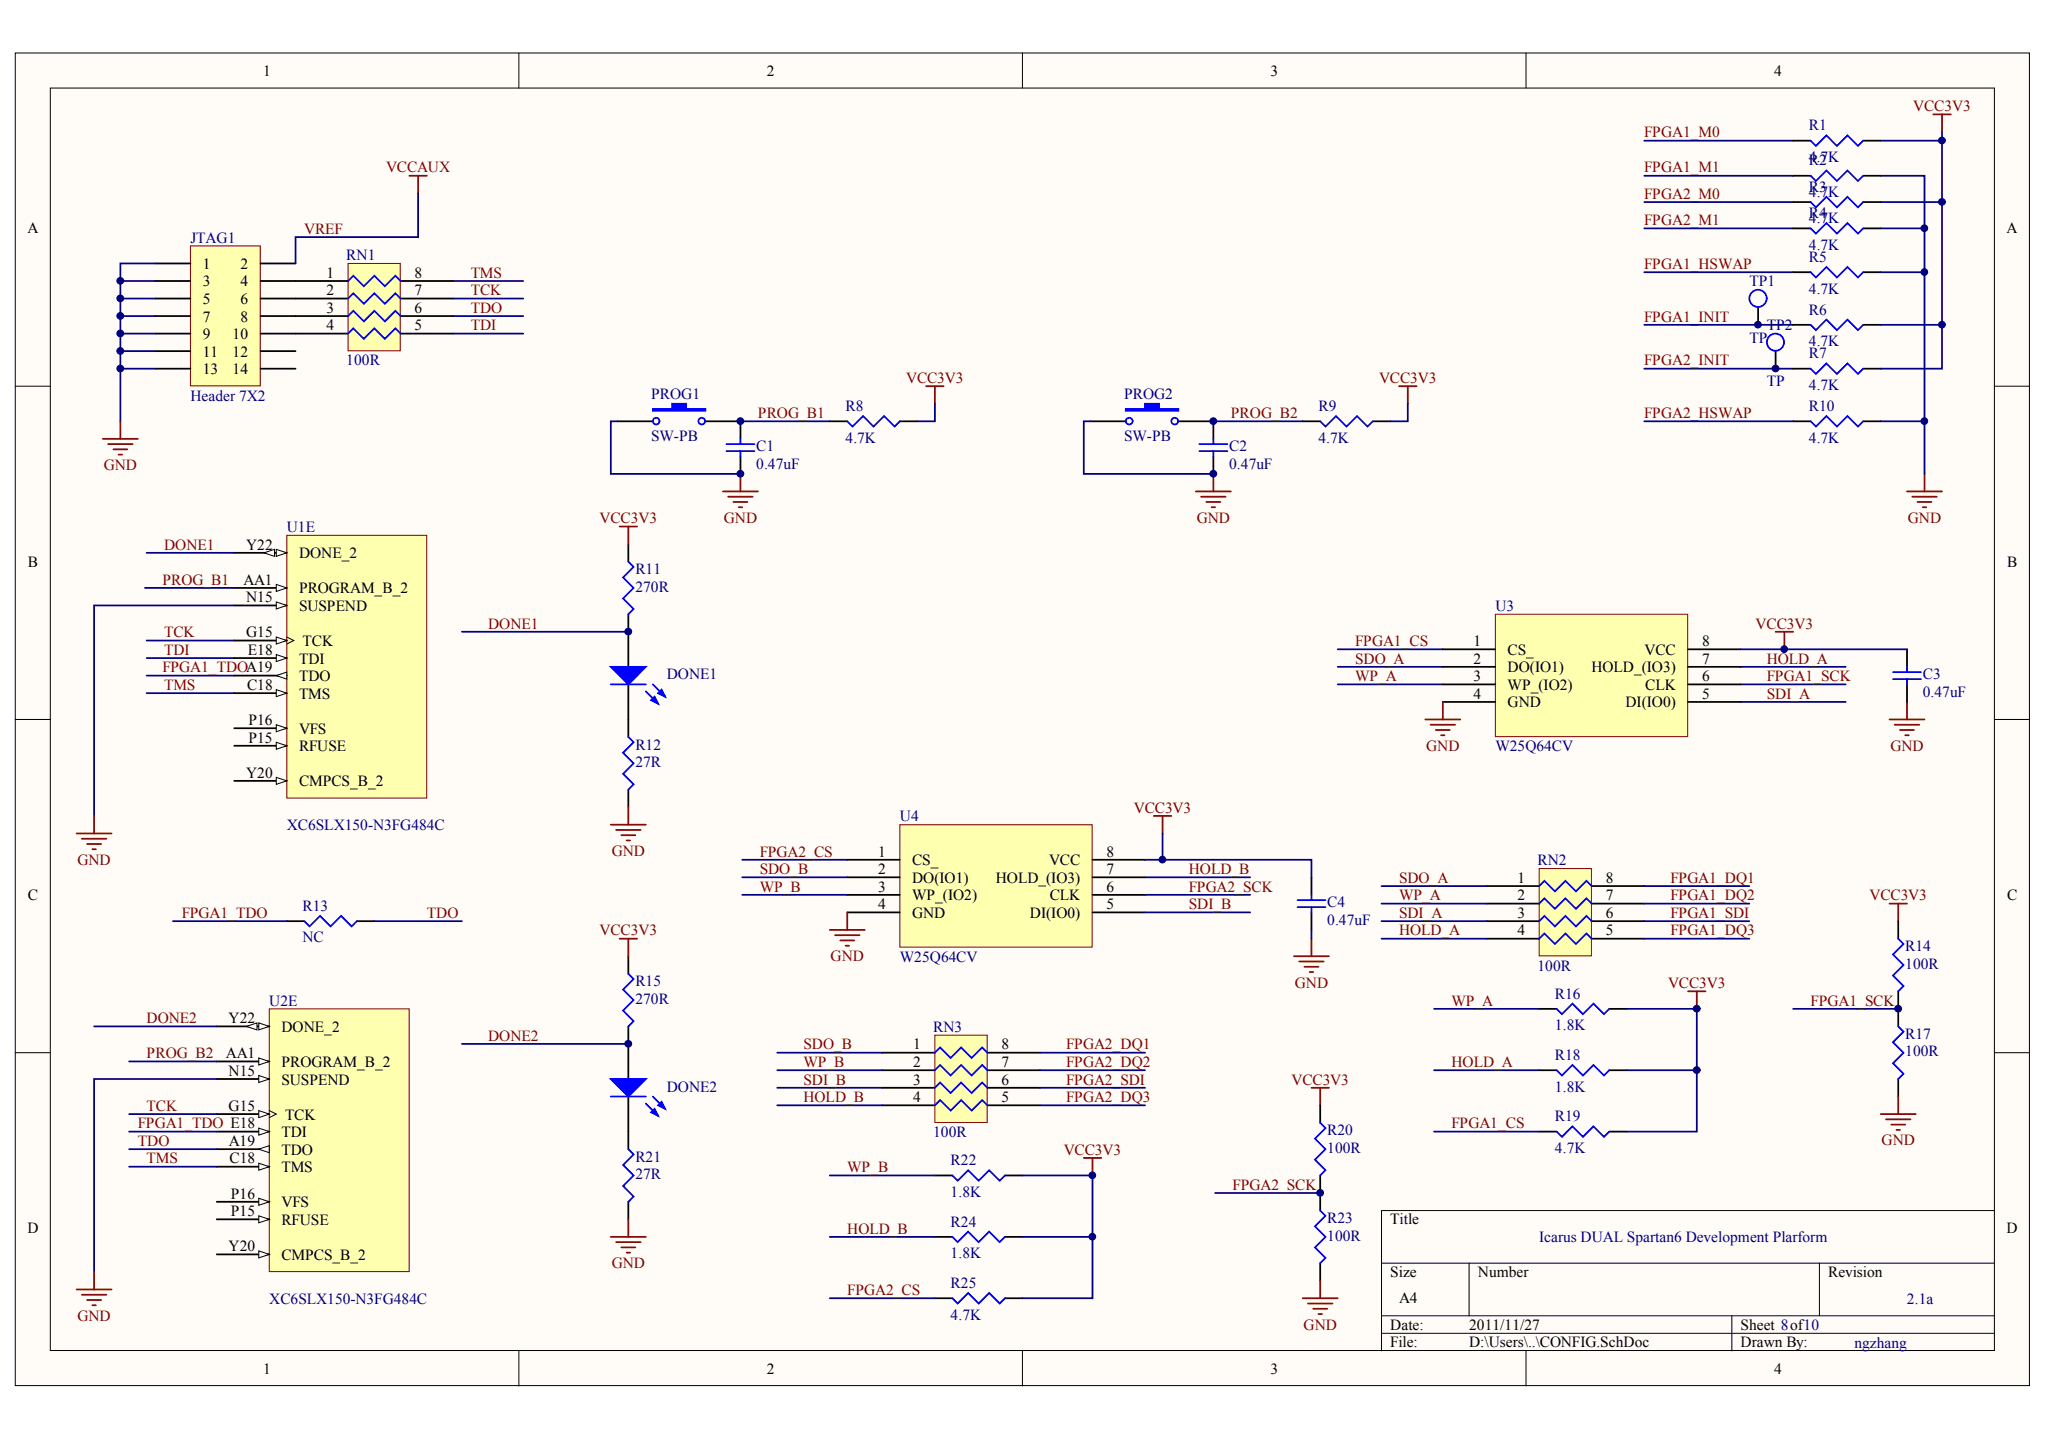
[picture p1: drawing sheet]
<svg xmlns="http://www.w3.org/2000/svg" width="289mm" height="203mm" viewBox="0 0 289 203" stroke-linecap="round" stroke-linejoin="round" font-family="sans-serif">
<defs><g id="words">
<g font-size="2.2">
<text x="37.1" y="10.7">1</text>
<text x="108.2" y="10.7">2</text>
<text x="179.2" y="10.7">3</text>
<text x="250.3" y="10.7">4</text>
<text x="3.9" y="32.9">A</text>
<text x="283.1" y="32.9">A</text>
<text x="28.6" y="37.9">1</text>
<text x="28.6" y="40.4">3</text>
<text x="33.9" y="37.9">2</text>
<text x="33.9" y="40.4">4</text>
<text x="46" y="39.2">1</text>
<text x="46" y="41.6">2</text>
<text x="58.5" y="41.6">7</text>
<text x="58.5" y="39.2">8</text>
<text x="28.6" y="42.9">5</text>
<text x="28.6" y="45.3">7</text>
<text x="28.6" y="47.8">9</text>
<text x="32.8" y="47.8">10</text>
<text x="33.9" y="42.9">6</text>
<text x="33.9" y="45.3">8</text>
<text x="46" y="44.1">3</text>
<text x="46" y="46.6">4</text>
<text x="58.5" y="46.6">5</text>
<text x="58.5" y="44.1">6</text>
<text x="28.6" y="50.3">11</text>
<text x="28.6" y="52.8">13</text>
<text x="32.8" y="50.3">12</text>
<text x="32.8" y="52.8">14</text>
<text x="34.7" y="77.5">Y22</text>
<text x="3.9" y="79.9">B</text>
<text x="34.3" y="82.4">AA1</text>
<text x="42.2" y="83.7">PROGRAM_B_2</text>
<text x="42.2" y="78.7">DONE_2</text>
<text x="283.1" y="79.9">B</text>
<text x="34.7" y="84.9">N15</text>
<text x="34.7" y="89.9">G15</text>
<text x="42.2" y="86.2">SUSPEND</text>
<text x="35" y="92.3">E18</text>
<text x="42.2" y="93.6">TDI</text>
<text x="42.7" y="91.1">TCK</text>
<text x="207.9" y="91.1">1</text>
<text x="207.9" y="93.6">2</text>
<text x="212.7" y="92.3">CS_</text>
<text x="212.7" y="94.8">DO(IO1)</text>
<text x="224.5" y="94.8">HOLD_(IO3)</text>
<text x="232" y="92.3">VCC</text>
<text x="240.1" y="93.6">7</text>
<text x="240.1" y="91.1">8</text>
<text x="34.8" y="97.3">C18</text>
<text x="42.2" y="96">TDO</text>
<text x="42.2" y="98.5">TMS</text>
<text x="207.9" y="96">3</text>
<text x="207.9" y="98.5">4</text>
<text x="212.7" y="97.3">WP_(IO2)</text>
<text x="212.7" y="99.8">GND</text>
<text x="229.3" y="99.8">DI(IO0)</text>
<text x="232.1" y="97.3">CLK</text>
<text x="240.1" y="98.5">5</text>
<text x="240.1" y="96">6</text>
<text x="35" y="104.7">P15</text>
<text x="35" y="102.2">P16</text>
<text x="42.2" y="105.9">RFUSE</text>
<text x="42.2" y="103.5">VFS</text>
<text x="34.7" y="109.7">Y20</text>
<text x="42.2" y="110.9">CMPCS_B_2</text>
<text x="123.9" y="120.8">1</text>
<text x="123.9" y="123.3">2</text>
<text x="123.9" y="125.7">3</text>
<text x="128.7" y="122">CS_</text>
<text x="128.7" y="124.5">DO(IO1)</text>
<text x="140.5" y="124.5">HOLD_(IO3)</text>
<text x="148" y="122">VCC</text>
<text x="156.1" y="125.7">6</text>
<text x="156.1" y="123.3">7</text>
<text x="156.1" y="120.8">8</text>
<text x="214.1" y="124.5">1</text>
<text x="226.5" y="124.5">8</text>
<text x="3.9" y="126.9">C</text>
<text x="123.9" y="128.2">4</text>
<text x="128.7" y="127">WP_(IO2)</text>
<text x="128.7" y="129.4">GND</text>
<text x="145.3" y="129.4">DI(IO0)</text>
<text x="148.1" y="127">CLK</text>
<text x="156.1" y="128.2">5</text>
<text x="214.1" y="127">2</text>
<text x="214.1" y="129.4">3</text>
<text x="214.1" y="131.9">4</text>
<text x="226.5" y="131.9">5</text>
<text x="226.5" y="129.4">6</text>
<text x="226.5" y="127">7</text>
<text x="283.1" y="126.9">C</text>
<text x="31.9" y="149.2">AA1</text>
<text x="32.3" y="144.3">Y22</text>
<text x="39.7" y="145.5">DONE_2</text>
<text x="128.8" y="148">1</text>
<text x="141.3" y="148">8</text>
<text x="32.3" y="151.7">N15</text>
<text x="39.7" y="150.5">PROGRAM_B_2</text>
<text x="39.7" y="152.9">SUSPEND</text>
<text x="128.8" y="150.5">2</text>
<text x="128.8" y="152.9">3</text>
<text x="128.8" y="155.4">4</text>
<text x="141.3" y="155.4">5</text>
<text x="141.3" y="152.9">6</text>
<text x="141.3" y="150.5">7</text>
<text x="32.3" y="156.6">G15</text>
<text x="32.3" y="161.6">A19</text>
<text x="39.7" y="160.4">TDI</text>
<text x="40.2" y="157.9">TCK</text>
<text x="32.4" y="164.1">C18</text>
<text x="39.7" y="162.8">TDO</text>
<text x="39.7" y="165.3">TMS</text>
<text x="3.9" y="173.9">D</text>
<text x="32.6" y="171.5">P15</text>
<text x="32.6" y="169">P16</text>
<text x="39.7" y="172.7">RFUSE</text>
<text x="39.7" y="170.2">VFS</text>
<text x="196.1" y="172.6">Title</text>
<text x="283.1" y="173.9">D</text>
<text x="32.3" y="176.4">Y20</text>
<text x="39.7" y="177.7">CMPCS_B_2</text>
<text x="196.1" y="180.1">Size</text>
<text x="197.4" y="183.8">A4</text>
<text x="208.5" y="180.1">Number</text>
<text x="257.9" y="180.1">Revision</text>
<text x="196.1" y="187.5">Date:</text>
<text x="196.1" y="190">File:</text>
<text x="207.3" y="187.5">2011/11/27</text>
<text x="207.3" y="190">D:\Users\..\CONFIG.SchDoc</text>
<text x="245.6" y="187.5">Sheet 8of10</text>
<text x="245.6" y="190">Drawn By:</text>
<text x="37.1" y="193.7">1</text>
<text x="108.2" y="193.7">2</text>
<text x="179.2" y="193.7">3</text>
<text x="250.3" y="193.7">4</text>
</g>
<g font-size="2.2" fill="#800000">
<text x="269.9" y="15.7">VCC3V3</text>
<text x="232" y="19.4">FPGA1_M0</text>
<text x="54.5" y="24.3">VCCAUX</text>
<text x="232" y="24.3">FPGA1_M1</text>
<text x="232" y="28">FPGA2_M0</text>
<text x="42.9" y="33">VREF</text>
<text x="232" y="31.7">FPGA2_M1</text>
<text x="66.4" y="39.2">TMS</text>
<text x="66.4" y="41.6">TCK</text>
<text x="232" y="37.9">FPGA1_HSWAP</text>
<text x="66.4" y="44.1">TDO</text>
<text x="66.4" y="46.6">TDI</text>
<text x="232" y="45.3">FPGA1_INIT</text>
<text x="232" y="51.5">FPGA2_INIT</text>
<text x="106.9" y="58.9">PROG_B1</text>
<text x="127.8" y="54">VCC3V3</text>
<text x="173.6" y="58.9">PROG_B2</text>
<text x="194.6" y="54">VCC3V3</text>
<text x="232" y="58.9">FPGA2_HSWAP</text>
<text x="14.6" y="66.3">GND</text>
<text x="23.2" y="77.5">DONE1</text>
<text x="84.6" y="73.8">VCC3V3</text>
<text x="102.1" y="73.7">GND</text>
<text x="168.8" y="73.7">GND</text>
<text x="269.2" y="73.7">GND</text>
<text x="22.9" y="82.4">PROG_B1</text>
<text x="23.2" y="89.9">TCK</text>
<text x="68.9" y="88.6">DONE1</text>
<text x="247.7" y="88.6">VCC3V3</text>
<text x="22.9" y="94.8">FPGA1_TDOA19</text>
<text x="23.2" y="92.3">TDI</text>
<text x="191.2" y="93.6">SDO_A</text>
<text x="191.2" y="91.1">FPGA1_CS</text>
<text x="249.3" y="93.6">HOLD_A</text>
<text x="23.2" y="97.3">TMS</text>
<text x="191.2" y="96">WP_A</text>
<text x="249.3" y="98.5">SDI_A</text>
<text x="249.3" y="96">FPGA1_SCK</text>
<text x="201.2" y="105.9">GND</text>
<text x="266.7" y="105.9">GND</text>
<text x="160" y="114.6">VCC3V3</text>
<text x="10.9" y="121.9">GND</text>
<text x="86.3" y="120.7">GND</text>
<text x="107.2" y="123.3">SDO_B</text>
<text x="107.2" y="125.7">WP_B</text>
<text x="107.2" y="120.8">FPGA2_CS</text>
<text x="167.7" y="123.3">HOLD_B</text>
<text x="167.7" y="125.7">FPGA2_SCK</text>
<text x="197.4" y="124.5">SDO_A</text>
<text x="235.7" y="124.5">FPGA1_DQ1</text>
<text x="25.6" y="129.4">FPGA1_TDO</text>
<text x="60.2" y="129.4">TDO</text>
<text x="84.6" y="131.9">VCC3V3</text>
<text x="167.7" y="128.2">SDI_B</text>
<text x="197.4" y="129.4">SDI_A</text>
<text x="197.4" y="127">WP_A</text>
<text x="197.4" y="131.9">HOLD_A</text>
<text x="235.7" y="129.4">FPGA1_SDI</text>
<text x="235.7" y="127">FPGA1_DQ2</text>
<text x="235.7" y="131.9">FPGA1_DQ3</text>
<text x="263.7" y="127">VCC3V3</text>
<text x="117.2" y="135.5">GND</text>
<text x="182.7" y="139.3">GND</text>
<text x="204.8" y="141.8">WP_A</text>
<text x="235.3" y="139.3">VCC3V3</text>
<text x="255.4" y="141.8">FPGA1_SCK</text>
<text x="20.7" y="149.2">PROG_B2</text>
<text x="20.7" y="144.3">DONE2</text>
<text x="68.9" y="146.7">DONE2</text>
<text x="113.4" y="148">SDO_B</text>
<text x="150.4" y="148">FPGA2_DQ1</text>
<text x="113.4" y="152.9">SDI_B</text>
<text x="113.4" y="150.5">WP_B</text>
<text x="113.4" y="155.4">HOLD_B</text>
<text x="150.4" y="152.9">FPGA2_SDI</text>
<text x="150.4" y="150.5">FPGA2_DQ2</text>
<text x="150.4" y="155.4">FPGA2_DQ3</text>
<text x="182.2" y="152.9">VCC3V3</text>
<text x="204.8" y="150.5">HOLD_A</text>
<text x="19.5" y="159.1">FPGA1_TDO E18</text>
<text x="19.5" y="161.6">TDO</text>
<text x="20.7" y="156.6">TCK</text>
<text x="204.8" y="159.1">FPGA1_CS</text>
<text x="265.4" y="161.5">GND</text>
<text x="20.7" y="164.1">TMS</text>
<text x="119.5" y="165.3">WP_B</text>
<text x="150.1" y="162.8">VCC3V3</text>
<text x="173.9" y="167.8">FPGA2_SCK</text>
<text x="119.5" y="174">HOLD_B</text>
<text x="86.3" y="178.8">GND</text>
<text x="119.5" y="182.6">FPGA2_CS</text>
<text x="10.9" y="186.2">GND</text>
<text x="183.9" y="187.5">GND</text>
</g>
<g font-size="2.2" fill="#000080">
<text x="255.2" y="23.3">R2</text>
<text x="255.2" y="22.8">4.7K</text>
<text x="255.2" y="18.4">R1</text>
<text x="255.2" y="27">R3</text>
<text x="255.2" y="27.8">4.7K</text>
<text x="26.9" y="34.2">JTAG1</text>
<text x="255.2" y="35.2">4.7K</text>
<text x="255.2" y="30.8">R4</text>
<text x="255.2" y="31.5">4.7K</text>
<text x="48.9" y="36.7">RN1</text>
<text x="246.8" y="40.4">TP1</text>
<text x="255.2" y="41.4">4.7K</text>
<text x="255.2" y="36.9">R5</text>
<text x="249.3" y="46.6">TP2</text>
<text x="255.2" y="44.4">R6</text>
<text x="48.9" y="51.5">100R</text>
<text x="246.8" y="48.3">TP</text>
<text x="255.2" y="48.8">4.7K</text>
<text x="255.2" y="50.5">R7</text>
<text x="26.9" y="56.5">Header 7X2</text>
<text x="91.9" y="56.2">PROG1</text>
<text x="119.3" y="58">R8</text>
<text x="158.6" y="56.2">PROG2</text>
<text x="186" y="58">R9</text>
<text x="249.3" y="54.5">TP</text>
<text x="255.2" y="58">R10</text>
<text x="255.2" y="55">4.7K</text>
<text x="91.9" y="62.2">SW-PB</text>
<text x="106.7" y="63.6">C1</text>
<text x="119.3" y="62.4">4.7K</text>
<text x="158.6" y="62.2">SW-PB</text>
<text x="173.4" y="63.6">C2</text>
<text x="186" y="62.4">4.7K</text>
<text x="255.2" y="62.4">4.7K</text>
<text x="106.7" y="66.1">0.47uF</text>
<text x="173.4" y="66.1">0.47uF</text>
<text x="40.5" y="75">U1E</text>
<text x="89.6" y="83.4">270R</text>
<text x="89.6" y="81">R11</text>
<text x="211" y="86.2">U3</text>
<text x="94.1" y="95.8">DONE1</text>
<text x="271.3" y="95.8">C3</text>
<text x="271.3" y="98.3">0.47uF</text>
<text x="89.6" y="105.7">R12</text>
<text x="211" y="105.9">W25Q64CV</text>
<text x="89.6" y="108.2">27R</text>
<text x="40.5" y="117.1">XC6SLX150-N3FG484C</text>
<text x="126.9" y="115.8">U4</text>
<text x="216.9" y="122">RN2</text>
<text x="42.7" y="128.4">R13</text>
<text x="187.2" y="130.4">0.47uF</text>
<text x="187.2" y="128">C4</text>
<text x="42.7" y="132.9">NC</text>
<text x="126.9" y="135.6">W25Q64CV</text>
<text x="216.9" y="136.9">100R</text>
<text x="268.8" y="136.6">100R</text>
<text x="268.8" y="134.1">R14</text>
<text x="38" y="141.8">U2E</text>
<text x="89.6" y="141.6">270R</text>
<text x="89.6" y="139.1">R15</text>
<text x="219.4" y="140.8">R16</text>
<text x="131.6" y="145.5">RN3</text>
<text x="219.4" y="149.5">R18</text>
<text x="219.4" y="145.3">1.8K</text>
<text x="268.8" y="149">100R</text>
<text x="268.8" y="146.5">R17</text>
<text x="94.1" y="153.9">DONE2</text>
<text x="219.4" y="153.9">1.8K</text>
<text x="131.6" y="160.4">100R</text>
<text x="187.2" y="160.1">R20</text>
<text x="219.4" y="158.1">R19</text>
<text x="89.6" y="166.3">27R</text>
<text x="89.6" y="163.8">R21</text>
<text x="134.1" y="164.3">R22</text>
<text x="187.2" y="162.6">100R</text>
<text x="219.4" y="162.6">4.7K</text>
<text x="134.1" y="173">R24</text>
<text x="134.1" y="168.8">1.8K</text>
<text x="187.2" y="172.5">R23</text>
<text x="134.1" y="177.4">1.8K</text>
<text x="187.2" y="174.9">100R</text>
<text x="217.1" y="175.2">Icarus DUAL Spartan6 Development Plarform</text>
<text x="38" y="183.8">XC6SLX150-N3FG484C</text>
<text x="134.1" y="181.6">R25</text>
<text x="269" y="183.8">2.1a</text>
<text x="134.1" y="186.1">4.7K</text>
<text x="261.6" y="190">ngzhang</text>
</g>
</g></defs>
<g fill="#fffcf8" stroke="#000" stroke-width=".14">
<path d="M2.2 7.5h284.1v187.9h-284.1z"/>
<path d="M7.1 12.4h274.3v178h-274.3z"/>
</g>
<g fill="none" stroke="#000" stroke-width=".14">
<path d="M73.2 7.5v4.9M144.2 7.5v4.9M215.3 7.5v4.9M2.2 54.5h4.9M281.4 54.5h4.9M2.2 101.5h4.9M281.4 101.5h4.9M2.2 148.4h4.9M281.4 148.4h4.9M194.9 178.1h86.5M207.3 178.1v7.4M256.7 178.1v7.4"/>
<path d="M281.4 170.7h-86.5v19.8M73.2 190.5v4.9M144.2 190.5v4.9M194.9 185.5h86.5M194.9 188h86.5M215.3 190.5v4.9M244.3 185.5v5"/>
</g>
<path d="M26.9 34.7h9.8v19.7h-9.8z" fill="#ffffb0" stroke="#800000" stroke-width=".14"/>
<g fill="none" stroke="#000" stroke-width=".25">
<path d="M21.9 37.1h5M21.9 39.6h5M36.8 37.1h4.9M36.8 39.6h4.9M21.9 42.1h5M21.9 44.6h5M21.9 47h5M21.9 49.5h5M21.9 52h5M36.8 42.1h4.9M36.8 44.6h4.9M36.8 47h4.9"/>
<path d="M36.8 49.5h4.9M36.8 52h4.9"/>
</g>
<g fill="none" stroke="#000080" stroke-width=".25">
<path d="M17 39.6h4.9M21.9 37.1h-4.9v22.3M63.9 39.6h9.9M17 42.1h4.9M17 44.6h4.9M17 47h4.9M17 49.5h4.9M17 52h4.9M63.9 42.1h9.9M63.9 44.6h9.9M63.9 47h9.9M20.7 90.3h12.3"/>
<path d="M20.7 92.8h12.3M20.7 95.3h12.3M20.7 97.7h12.3"/>
</g>
<path d="M57.8 24.8h2.4M59 24.8v2.5M17 59.4v2.5M14.5 61.9h5M15.3 62.6h3.4M16 63.4h2M16.7 64.1h.5" fill="none" stroke="#800000" stroke-width=".25"/>
<path d="M40.5 75.5h19.7v37h-19.7z" fill="#ffffb0" stroke="#800000" stroke-width=".14"/>
<path d="M33 82.9h7.5" fill="none" stroke="#000" stroke-width=".25"/>
<path d="M39 82.4l1.5 .5-1.5 .5z" fill="#fffcf8" stroke="#000" stroke-width=".14"/>
<path d="M33 105.2h7.5" fill="none" stroke="#000" stroke-width=".25"/>
<path d="M39 104.7l1.5 .5-1.5 .5z" fill="#fffcf8" stroke="#000" stroke-width=".14"/>
<path d="M33 85.4h7.5" fill="none" stroke="#000" stroke-width=".25"/>
<path d="M39 84.9l1.5 .5-1.5 .5z" fill="#fffcf8" stroke="#000" stroke-width=".14"/>
<path d="M33 110.1h7.5" fill="none" stroke="#000" stroke-width=".25"/>
<path d="M39 109.6l1.5 .5-1.5 .5z" fill="#fffcf8" stroke="#000" stroke-width=".14"/>
<path d="M33 78h7.5" fill="none" stroke="#000" stroke-width=".25"/>
<g fill="#fffcf8" stroke="#000" stroke-width=".14">
<path d="M39 77.5l1.5 .5-1.5 .5z"/>
<path d="M37.2 78l1.5-.5v1z"/>
</g>
<path d="M33 102.7h7.5" fill="none" stroke="#000" stroke-width=".25"/>
<path d="M39 102.2l1.5 .5-1.5 .5z" fill="#fffcf8" stroke="#000" stroke-width=".14"/>
<path d="M33 90.3h7.5" fill="none" stroke="#000" stroke-width=".25"/>
<path d="M40.5 89.8l.9 .5-.9 .5" fill="none" stroke="#000" stroke-width=".14"/>
<path d="M39 89.8l1.5 .5-1.5 .5z" fill="#fffcf8" stroke="#000" stroke-width=".14"/>
<path d="M33 92.8h7.5" fill="none" stroke="#000" stroke-width=".25"/>
<path d="M39 92.3l1.5 .5-1.5 .5z" fill="#fffcf8" stroke="#000" stroke-width=".14"/>
<path d="M33 95.3h7.5" fill="none" stroke="#000" stroke-width=".25"/>
<path d="M39 95.3l1.5-.5v1z" fill="#fffcf8" stroke="#000" stroke-width=".14"/>
<path d="M33 97.7h7.5" fill="none" stroke="#000" stroke-width=".25"/>
<path d="M39 97.2l1.5 .5-1.5 .5z" fill="#fffcf8" stroke="#000" stroke-width=".14"/>
<path d="M38 142.3h19.7v37h-19.7z" fill="#ffffb0" stroke="#800000" stroke-width=".14"/>
<path d="M30.6 149.7h7.4" fill="none" stroke="#000" stroke-width=".25"/>
<path d="M36.5 149.2l1.5 .5-1.5 .5z" fill="#fffcf8" stroke="#000" stroke-width=".14"/>
<path d="M30.6 171.9h7.4" fill="none" stroke="#000" stroke-width=".25"/>
<path d="M36.5 171.4l1.5 .5-1.5 .5z" fill="#fffcf8" stroke="#000" stroke-width=".14"/>
<path d="M30.6 152.2h7.4" fill="none" stroke="#000" stroke-width=".25"/>
<path d="M36.5 151.7l1.5 .5-1.5 .4z" fill="#fffcf8" stroke="#000" stroke-width=".14"/>
<path d="M30.6 176.9h7.4" fill="none" stroke="#000" stroke-width=".25"/>
<path d="M36.5 176.4l1.5 .5-1.5 .5z" fill="#fffcf8" stroke="#000" stroke-width=".14"/>
<path d="M30.6 144.7h7.4" fill="none" stroke="#000" stroke-width=".25"/>
<g fill="#fffcf8" stroke="#000" stroke-width=".14">
<path d="M36.5 144.2l1.5 .5-1.5 .5z"/>
<path d="M34.8 144.7l1.5-.5v1z"/>
</g>
<path d="M30.6 169.5h7.4" fill="none" stroke="#000" stroke-width=".25"/>
<path d="M36.5 169l1.5 .5-1.5 .5z" fill="#fffcf8" stroke="#000" stroke-width=".14"/>
<path d="M30.6 157.1h7.4" fill="none" stroke="#000" stroke-width=".25"/>
<path d="M38 156.6l1 .5-1 .5" fill="none" stroke="#000" stroke-width=".14"/>
<path d="M36.5 156.6l1.5 .5-1.5 .5z" fill="#fffcf8" stroke="#000" stroke-width=".14"/>
<path d="M30.6 159.6h7.4" fill="none" stroke="#000" stroke-width=".25"/>
<path d="M36.5 159.1l1.5 .5-1.5 .5z" fill="#fffcf8" stroke="#000" stroke-width=".14"/>
<path d="M30.6 162h7.4" fill="none" stroke="#000" stroke-width=".25"/>
<path d="M36.5 162l1.5-.4v.9z" fill="#fffcf8" stroke="#000" stroke-width=".14"/>
<path d="M30.6 164.5h7.4" fill="none" stroke="#000" stroke-width=".25"/>
<path d="M36.5 164l1.5 .5-1.5 .5z" fill="#fffcf8" stroke="#000" stroke-width=".14"/>
<g fill="none" stroke="#000080" stroke-width=".25">
<path d="M59 27.3v6.1h-17.3v3.7M20.4 82.9h12.6M33 85.4h-19.7v29.7M188.7 94h14.8M188.7 91.6h14.8M188.7 96.5h14.8M245.6 99h14.8M245.6 94h14.8M245.6 96.5h14.8M18.2 157.1h12.4M18.2 159.6h12.4M18.2 149.7h12.4"/>
<path d="M30.6 152.2h-17.3v27.2M18.2 162h12.4M18.2 164.5h12.4"/>
</g>
<g fill="none" stroke="#800000" stroke-width=".25">
<path d="M272.7 16.1h2.5M274 16.1v2.5M269 69.3h5M269.8 70h3.4M270.5 70.8h2M271.3 71.5h.5M271.5 66.8v2.5M250.5 89.1h2.5M251.7 89.1v2.5M269 99v2.5M10.8 117.5h4.9M11.5 118.3h3.5"/>
<path d="M12.3 119h2M13 119.8h.5M13.3 115.1v2.4M266.6 101.5h4.9M267.3 102.2h3.5M268 102.9h2M268.8 103.7h.5M13.3 179.4v2.4M10.8 181.8h4.9M11.5 182.6h3.5M12.3 183.3h2M13 184.1h.5"/>
</g>
<path d="M217.1 159.6h2.5M217.1 150.9h2.5M217.1 142.3h2.5M227 159.6h2.5M227 150.9h2.5M227 142.3h2.5" fill="none" stroke="#000" stroke-width=".25"/>
<path d="M219.6 159.6l.8 .7 1.4-1.5 1.5 1.5 1.5-1.5 1.5 1.5 .7-.7M219.6 150.9l.8 .8 1.4-1.5 1.5 1.5 1.5-1.5 1.5 1.5 .7-.8M219.6 142.3l.8 .7 1.4-1.5 1.5 1.5 1.5-1.5 1.5 1.5 .7-.7" fill="none" stroke="#00f" stroke-width=".25"/>
<path d="M217.1 122.5h7.4v12.3h-7.4z" fill="#ffffb0" stroke="#800000" stroke-width=".14"/>
<g fill="none" stroke="#000" stroke-width=".25">
<path d="M253 38.4h2.4M262.9 38.4h2.4M87.2 59.4h4.9M99.5 59.4h5v2.5M117.1 59.4h2.4M126.9 59.4h2.5M253 45.8h2.4M262.9 45.8h2.4M88.6 76.7v2.5M104.5 64.4v2.4M88.6 86.6v7.4M88.6 96.5v7.4"/>
<path d="M269 91.6v2.4M269 96.5v2.5M88.6 111.3v2.5M209.7 124.9h7.4M209.7 127.4h7.4M209.7 129.9h7.4M209.7 132.4h7.4M224.6 124.9h7.4M224.6 127.4h7.4M224.6 129.9h7.4M224.6 132.4h7.4M267.8 129.9v2.5"/>
<path d="M267.8 139.8v4.9M267.8 152.2v2.4"/>
</g>
<g fill="none" stroke="#00f" stroke-width=".25">
<path d="M255.4 38.4l.8 .7 1.5-1.5 1.4 1.5 1.5-1.5 1.5 1.5 .8-.7M119.5 59.4l.8 .8 1.5-1.5 1.4 1.5 1.5-1.5 1.5 1.5 .7-.8M255.4 45.8l.8 .7 1.5-1.4 1.4 1.4 1.5-1.4 1.5 1.4 .8-.7M88.6 79.2l.8 .7-1.5 1.5 1.5 1.5-1.5 1.5 1.5 1.5-.8 .7M102.5 63.6h3.9M102.5 62.6h3.9M104.5 61.9v.7M104.5 63.6v.8M86.2 96.5h4.9M91.1 97.5l1.7 1.7M92.1 96.5l1.7 1.7M267.1 94.8h3.9"/>
<path d="M267.1 95.8h3.9M269 94v.8M269 95.8v.7M88.6 103.9l.8 .8-1.5 1.5 1.5 1.4-1.5 1.5 1.5 1.5-.8 .7M217.1 124.9l.8-.7 1.5 1.5 1.4-1.5 1.5 1.5 1.5-1.5 .8 .7M217.1 127.4l.8-.7 1.5 1.5 1.4-1.5 1.5 1.5 1.5-1.5 .8 .7M217.1 129.9l.8-.7 1.5 1.4 1.4-1.4 1.5 1.4 1.5-1.4 .8 .7M217.1 132.4l.8-.8 1.5 1.5 1.4-1.5 1.5 1.5 1.5-1.5 .8 .8M267.8 132.4l.7 .7-1.4 1.5 1.4 1.5-1.4 1.5 1.4 1.4-.7 .8M267.8 144.7l.7 .8-1.4 1.5 1.4 1.4-1.4 1.5 1.4 1.5-.7 .8"/>
<circle cx="92.6" cy="59.4" r=".47"/>
<circle cx="99" cy="59.4" r=".47"/>
</g>
<g fill="none" stroke="#000080" stroke-width=".25">
<path d="M232 38.4h21M265.3 38.4h6.2M87.2 59.4h-1v7.4h18.3M104.5 59.4h12.6M131.9 56.9v2.5h-2.5M232 45.8h21M20.7 78h12.3M65.2 89.1h23.4M194.9 124.9h14.8M194.9 127.4h14.8M194.9 132.4h14.8M194.9 129.9h14.8"/>
<path d="M232 124.9h14.8M232 127.4h14.8M232 132.4h14.8M232 129.9h14.8M202.3 150.9h14.8M202.3 142.3h14.8M202.3 159.6h14.8M229.5 142.3h9.9v17.3h-9.9M229.5 150.9h9.9M253 142.3h14.8"/>
</g>
<g fill="none" stroke="#800000" stroke-width=".25">
<path d="M130.7 54.5h2.4M131.9 54.5v2.4M87.4 74.2h2.5M88.6 74.2v2.5M102 69.3h4.9M102.7 70h3.5M103.5 70.8h1.9M104.2 71.5h.5M104.5 66.8v2.5M86.2 116.3h4.9M86.9 117h3.5M87.7 117.8h1.9"/>
<path d="M88.4 118.5h.5M88.6 113.8v2.5M238.1 139.8h2.5M239.4 139.8v2.5M266.6 127.4h2.4M267.8 127.4v2.5M265.3 157.1h5M266.1 157.8h3.4M266.8 158.6h2M267.5 159.3h.5M267.8 154.6v2.5"/>
</g>
<g fill="#00f" stroke="#00f" stroke-width=".25">
<path d="M86.2 94h4.9l-2.5 2.5z"/>
<path d="M92.4 98.2l.4 1-.9-.5z"/>
<path d="M93.3 97.2l.5 1-1-.5z"/>
<path d="M92.1 57.7h2.7v-.8h2v.8h2.7v.2h-7.4z" fill-rule="evenodd"/>
</g>
<path d="M49.1 37.1h7.4v12.4h-7.4z" fill="#ffffb0" stroke="#800000" stroke-width=".14"/>
<g fill="none" stroke="#000" stroke-width=".25">
<path d="M253 19.8h2.4M262.9 19.8h2.4M41.7 39.6h7.4M56.5 39.6h7.4M253 32.2h2.4M253 28.5h2.4M253 24.8h2.4M262.9 32.2h2.4M262.9 28.5h2.4M262.9 24.8h2.4M41.7 42.1h7.4M41.7 44.6h7.4"/>
<path d="M41.7 47h7.4M56.5 42.1h7.4M56.5 44.6h7.4M56.5 47h7.4M253 59.4h2.4M262.9 59.4h2.4M131.9 174.4h2.5M131.9 165.8h2.5M141.8 174.4h2.4M141.8 165.8h2.4M131.9 183.1h2.5M141.8 183.1h2.4"/>
</g>
<path d="M255.4 19.8l.8 .8 1.5-1.5 1.4 1.5 1.5-1.5 1.5 1.5 .8-.8M49.1 39.6l.7-.7 1.5 1.5 1.5-1.5 1.5 1.5 1.5-1.5 .7 .7M255.4 32.2l.8 .7 1.5-1.4 1.4 1.4 1.5-1.4 1.5 1.4 .8-.7M255.4 28.5l.8 .7 1.5-1.4 1.4 1.4 1.5-1.4 1.5 1.4 .8-.7M255.4 24.8l.8 .7 1.5-1.5 1.4 1.5 1.5-1.5 1.5 1.5 .8-.7M49.1 42.1l.7-.7 1.5 1.4 1.5-1.4 1.5 1.4 1.5-1.4 .7 .7M49.1 44.6l.7-.8 1.5 1.5 1.5-1.5 1.5 1.5 1.5-1.5 .7 .8M49.1 47l.7-.7 1.5 1.5 1.5-1.5 1.5 1.5 1.5-1.5 .7 .7M255.4 59.4l.8 .8 1.5-1.5 1.4 1.5 1.5-1.5 1.5 1.5 .8-.8M134.4 174.4l.7 .8 1.5-1.5 1.5 1.5 1.4-1.5 1.5 1.5 .8-.8M134.4 165.8l.7 .7 1.5-1.5 1.5 1.5 1.4-1.5 1.5 1.5 .8-.7M134.4 183.1l.7 .7 1.5-1.5 1.5 1.5 1.4-1.5 1.5 1.5 .8-.7" fill="none" stroke="#00f" stroke-width=".25"/>
<path d="M232 19.8h21M274 18.6v1.2h-8.7M232 32.2h21M232 28.5h21M232 24.8h21M265.3 24.8h6.2v42M265.3 32.2h6.2M265.3 28.5h8.7M232 59.4h21M265.3 59.4h6.2M13.3 144.7h17.3" fill="none" stroke="#000080" stroke-width=".25"/>
<path d="M131.9 146h7.4v12.3h-7.4z" fill="#ffffb0" stroke="#800000" stroke-width=".14"/>
<g fill="none" stroke="#000" stroke-width=".25">
<path d="M153.9 59.4h4.9M166.2 59.4h5v2.5M183.8 59.4h2.5M193.7 59.4h2.4M253 52h2.4M262.9 52h2.4M171.2 64.4v2.4M88.6 134.8v2.5M88.6 144.7v7.5M88.6 154.6v7.4M124.5 148.4h7.4M124.5 150.9h7.4"/>
<path d="M124.5 153.4h7.4M124.5 155.9h7.4M139.3 148.4h7.4M139.3 150.9h7.4M139.3 153.4h7.4M139.3 155.9h7.4M186.3 155.9v2.4M88.6 169.5v2.4M186.3 165.8v4.9M186.3 178.1v2.5"/>
</g>
<g fill="none" stroke="#00f" stroke-width=".25">
<path d="M186.3 59.4l.7 .8 1.5-1.5 1.5 1.5 1.4-1.5 1.5 1.5 .8-.8M255.4 52l.8 .7 1.5-1.5 1.4 1.5 1.5-1.5 1.5 1.5 .8-.7M169.2 63.6h4M169.2 62.6h4M171.2 61.9v.7M171.2 63.6v.8M88.6 137.3l.8 .8-1.5 1.4 1.5 1.5-1.5 1.5 1.5 1.5-.8 .7M86.2 154.6h4.9M91.1 155.6l1.7 1.7M92.1 154.6l1.7 1.8M131.9 148.4l.7-.7 1.5 1.5 1.5-1.5 1.5 1.5 1.5-1.5 .7 .7M131.9 150.9l.7-.7 1.5 1.5 1.5-1.5 1.5 1.5 1.5-1.5 .7 .7"/>
<path d="M131.9 153.4l.7-.8 1.5 1.5 1.5-1.5 1.5 1.5 1.5-1.5 .7 .8M131.9 155.9l.7-.8 1.5 1.5 1.5-1.5 1.5 1.5 1.5-1.5 .7 .8M186.3 158.3l.7 .8-1.5 1.5 1.5 1.4-1.5 1.5 1.5 1.5-.7 .8M88.6 162l.8 .8-1.5 1.5 1.5 1.5-1.5 1.4 1.5 1.5-.8 .8M186.3 170.7l.7 .7-1.5 1.5 1.5 1.5-1.5 1.5 1.5 1.5-.7 .7"/>
<circle cx="159.3" cy="59.4" r=".48"/>
<circle cx="165.7" cy="59.4" r=".48"/>
</g>
<g fill="none" stroke="#000080" stroke-width=".25">
<path d="M274 19.8v32.2h-8.7M153.9 59.4h-1v7.4h18.3M171.2 59.4h12.6M198.6 56.9v2.5h-2.5M232 52h21M265.3 45.8h8.7M65.2 147.2h23.4M109.6 148.4h14.9M109.6 150.9h14.9M109.6 155.9h14.9M109.6 153.4h14.9M146.7 148.4h14.8"/>
<path d="M146.7 150.9h14.8M146.7 155.9h14.8M146.7 153.4h14.8M117.1 174.4h14.8M117.1 165.8h14.8M144.2 165.8h9.9v17.3h-9.9M144.2 174.4h9.9M171.4 168.2h14.9M117.1 183.1h14.8"/>
</g>
<g fill="none" stroke="#800000" stroke-width=".25">
<path d="M197.4 54.5h2.4M198.6 54.5v2.4M168.7 69.3h4.9M169.4 70h3.5M170.2 70.8h2M170.9 71.5h.5M171.2 66.8v2.5M87.4 132.4h2.5M88.6 132.4v2.4M185 153.4h2.5M186.3 153.4v2.5M86.2 174.4h4.9"/>
<path d="M86.9 175.2h3.5M87.7 175.9h1.9M88.4 176.6h.5M88.6 171.9v2.5M152.9 163.3h2.5M154.1 163.3v2.5M183.8 183.1h4.9M184.5 183.8h3.5M185.3 184.6h1.9M186 185.3h.5M186.3 180.6v2.5"/>
</g>
<g fill="#00f" stroke="#00f" stroke-width=".25">
<path d="M86.2 152.2h4.9l-2.5 2.4z"/>
<path d="M92.4 156.4l.4 .9-.9-.4z"/>
<path d="M93.3 155.4l.5 1-1-.5z"/>
<path d="M158.8 57.7h2.7v-.8h2v.8h2.7v.2h-7.4z" fill-rule="evenodd"/>
</g>
<path d="M126.9 116.3h27.2v17.3h-27.2z" fill="#ffffb0" stroke="#800000" stroke-width=".14"/>
<path d="M119.5 121.2h7.4M119.5 123.7h7.4M119.5 126.2h7.4M119.5 128.7h7.4M154.1 121.2h7.4M154.1 123.7h7.4M154.1 126.2h7.4M154.1 128.7h7.4" fill="none" stroke="#000" stroke-width=".25"/>
<path d="M211 86.6h27.1v17.3h-27.1z" fill="#ffffb0" stroke="#800000" stroke-width=".14"/>
<g fill="none" stroke="#000" stroke-width=".25">
<path d="M248 43.3v2.5M250.5 49.5v2.5M203.5 91.6h7.5M203.5 94h7.5M203.5 96.5h7.5M203.5 99h7.5M238.1 91.6h7.5M238.1 94h7.5M238.1 96.5h7.5M238.1 99h7.5M40.5 129.9h2.4M50.3 129.9h2.5"/>
<path d="M185 123.7v2.5M185 128.7v2.4"/>
</g>
<path d="M245.6 91.6h23.4M164 117.5v3.7h-2.5M24.4 129.9h16.1M52.8 129.9h12.4M104.7 123.7h14.8M104.7 121.2h14.8M104.7 126.2h14.8M161.5 128.7h14.9M161.5 123.7h14.9M161.5 126.2h14.9M164 121.2h21v2.5M185 131.1v1.3" fill="none" stroke="#000080" stroke-width=".25"/>
<g fill="none" stroke="#800000" stroke-width=".25">
<path d="M203.5 99v2.5M162.8 115.1h2.4M164 115.1v2.4M201.1 101.5h4.9M201.8 102.2h3.5M202.6 102.9h1.9M203.3 103.7h.5M117.1 131.1h4.9M117.8 131.9h3.5M118.5 132.6h2M119.3 133.4h.5M119.5 128.7v2.4"/>
<path d="M182.5 134.8h5M183.3 135.6h3.4M184 136.3h2M184.8 137.1h.5M185 132.4v2.4"/>
</g>
<g fill="none" stroke="#00f" stroke-width=".25">
<path d="M42.9 129.9l.8 .7 1.5-1.4 1.4 1.4 1.5-1.4 1.5 1.4 .7-.7M183 126.9h4M183 127.9h4M185 126.2v.7M185 127.9v.8"/>
<circle cx="248" cy="42.1" r="1.22"/>
<circle cx="250.5" cy="48.3" r="1.21"/>
</g>
<g fill="#000080" stroke="#000080" stroke-width=".14">
<circle cx="17" cy="52" r=".48"/>
<circle cx="17" cy="49.5" r=".48"/>
<circle cx="17" cy="47" r=".48"/>
<circle cx="17" cy="44.5" r=".48"/>
<circle cx="17" cy="42.1" r=".48"/>
<circle cx="17" cy="39.6" r=".48"/>
<circle cx="88.6" cy="147.2" r=".48"/>
<circle cx="88.6" cy="89.1" r=".48"/>
<circle cx="104.5" cy="66.8" r=".48"/>
<circle cx="104.5" cy="59.4" r=".48"/>
<circle cx="154.1" cy="174.4" r=".47"/>
<circle cx="154.1" cy="165.7" r=".47"/>
<circle cx="164" cy="121.2" r=".47"/>
<circle cx="171.2" cy="66.8" r=".48"/>
<circle cx="171.2" cy="59.4" r=".48"/>
<circle cx="186.2" cy="168.2" r=".48"/>
<circle cx="239.4" cy="150.9" r=".48"/>
<circle cx="239.4" cy="142.2" r=".48"/>
<circle cx="248" cy="45.8" r=".47"/>
<circle cx="250.5" cy="52" r=".48"/>
<circle cx="251.7" cy="91.5" r=".47"/>
<circle cx="267.8" cy="142.2" r=".48"/>
<circle cx="271.5" cy="59.4" r=".47"/>
<circle cx="271.5" cy="38.4" r=".47"/>
<circle cx="271.5" cy="32.2" r=".47"/>
<circle cx="274" cy="45.8" r=".48"/>
<circle cx="274" cy="28.5" r=".48"/>
<circle cx="274" cy="19.8" r=".48"/>
</g>
<use href="#words"/>
</svg>
